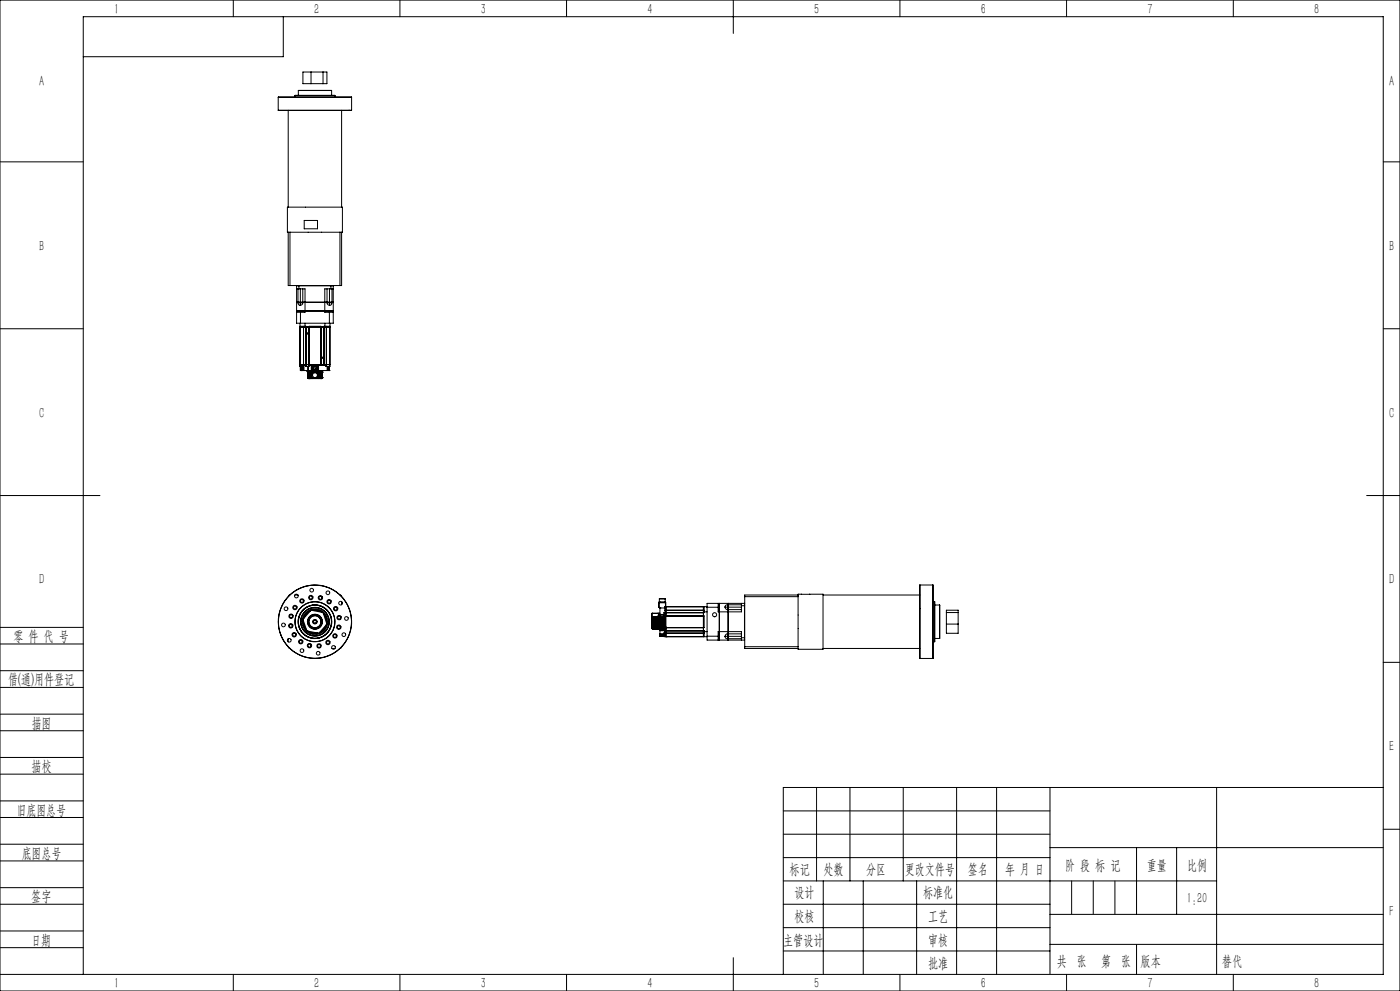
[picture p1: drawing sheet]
<svg xmlns="http://www.w3.org/2000/svg" width="420mm" height="297mm" viewBox="0 0 420 297" stroke-linecap="round" stroke-linejoin="round" font-family="sans-serif">
<defs><g id="words">
<g font-size="4.4">
<text x="34.2" y="4.1">1</text>
<text x="94.2" y="4.1">2</text>
<text x="144.2" y="4.1">3</text>
<text x="194.2" y="4.1">4</text>
<text x="244.2" y="4.1">5</text>
<text x="294.2" y="4.1">6</text>
<text x="344.2" y="4.1">7</text>
<text x="394.2" y="4.1">8</text>
<text x="11.7" y="25.9">A</text>
<text x="416.7" y="25.9">A</text>
<text x="11.7" y="75.1">B</text>
<text x="416.7" y="75.1">B</text>
<text x="11.7" y="125.1">C</text>
<text x="416.7" y="125.1">C</text>
<text x="11.7" y="175.1">D</text>
<text x="416.7" y="175.1">D</text>
<text x="4" y="192">零 件 代 号</text>
<text x="2.5" y="205.1">借(通)用件登记</text>
<text x="9.5" y="218.1">描图</text>
<text x="416.7" y="225.1">E</text>
<text x="9.5" y="231.1">描校</text>
<text x="5" y="244.2">旧底图总号</text>
<text x="6.5" y="257.2">底图总号</text>
<text x="236.9" y="261.9">标记</text>
<text x="247.1" y="261.9">处数</text>
<text x="259.9" y="261.9">分区</text>
<text x="271.5" y="261.9">更改文件号</text>
<text x="290.4" y="261.9">签名</text>
<text x="301.5" y="261.9">年 月 日</text>
<text x="319.5" y="260.6">阶 段 标 记</text>
<text x="344" y="260.6">重量</text>
<text x="356.1" y="260.6">比例</text>
<text x="238.3" y="268.9">设计</text>
<text x="276.9" y="268.9">标准化</text>
<text x="9.4" y="270.1">签字</text>
<text x="356" y="270.7">1:20</text>
<text x="416.8" y="274.4">F</text>
<text x="238.3" y="276.1">校核</text>
<text x="278.4" y="276">工艺</text>
<text x="9.4" y="283.2">日期</text>
<text x="234.9" y="283.3">主管设计</text>
<text x="278.4" y="283.3">审核</text>
<text x="278.4" y="290.2">批准</text>
<text x="317.1" y="289.4">共 张</text>
<text x="330.3" y="289.4">第 张</text>
<text x="342.1" y="289.4">版本</text>
<text x="34.2" y="296.1">1</text>
<text x="94.2" y="296.1">2</text>
<text x="144.2" y="296.1">3</text>
<text x="194.2" y="296.1">4</text>
<text x="244.2" y="296.1">5</text>
<text x="294.2" y="296.1">6</text>
<text x="344.2" y="296.1">7</text>
<text x="394.2" y="296.1">8</text>
</g>
<text font-size="4.4" fill="#0a0605" x="366.6" y="289.4">替代</text>
</g></defs>
<g fill="none" stroke="#000" stroke-width=".3">
<path d="M0 0h420v297h-420zM70 0v5M85 5v12h-60M120 0v5M170 0v5M220 0v10M270 0v5M320 0v5M370 0v5M83.5 29.1h22M83.5 33.1h22M83.5 33.1h21.9"/>
<path d="M83.5 29.1v4M86.5 33.1v29M88.5 28.6h12M88.5 28.6v.5M89.5 27.1h10M89.5 27.1v1.5M90.9 21.6h7.2v3.5h-7.2zM93.3 21.6v3.5M96.9 21.6v3.5M99.5 27.1v1.5M100.5 28.6v.5M102.5 33.1v29"/>
<path d="M105.4 29.1h-21.9M105.4 29.1h.1M105.5 29.1v4M105.5 33.1h-.1M0 48.5h25M415 48.5h5M86.5 69.6h-.3v-7.5h16.5v7.5h-.2M86.5 69.6h.5M86.5 69.6v16h.5M87 69.6h15M87 69.6v16M91.3 66.1h3.9v2.5h-3.9z"/>
<path d="M102 69.6h.5M102 69.6v16M102.5 69.6v16h-.5M0 98.5h25M87 85.6h15M89 85.7v11.2h1.1M89 93.6h1.1M89 93.2h11M89 90.6h11M89 85.7h.7M89 86.6h.7M89 85.6v.1"/>
<path d="M89.4 90.7l.2 .6 .5 .2M89.4 86.6v4.1M89.4 90.7h.7M89.7 85.7h10.3M89.7 86.6h1.8v7h-1.4M89.7 85.7v.9M89.7 85.6v.1M90 97.8h1.5M90 96.9l.1 12.9M90 98h1.1M90.1 90.7v.8M90.1 90.7h.7"/>
<path d="M90.1 86.6v4.1M90.1 93.6v3.3M90.1 96.9h8.7M90.8 90.7l-.1 .5-.6 .3M90.8 86.6v4.1M91.1 98h.7M91.1 98h.1M91.1 97.8v13.3M91.5 97.8h.3l.1 12M91.5 96.9v.9M91.8 98h.9M91.8 98h.1"/>
<path d="M91.8 98v11.3M92.7 98h3.5M92.7 98v11.3M96.2 98h1M96.2 98v11.3M97.2 98h.1M97.2 98h.7M97.5 97.8h1.5M97.5 96.9v.9M97.5 97.8h-.3v11.7M97.9 97.8v11.7M97.9 98v11.5"/>
<path d="M97.9 98h1.1M98.1 90.7l.2 .5 .5 .3M98.1 90.7h.7M98.1 86.6v4.1M98.8 93.6h1.2M98.8 93.6v3.3M98.8 90.7v.8M98.8 86.6v4.1M98.8 90.7h.8M99 98v11.3M99 96.9v12.9h-1.2v-.3M99.3 86.6h.7"/>
<path d="M99.3 86.6h-1.9v7h1.4M99.3 85.6v1M99.6 90.7l-.2 .5-.6 .3M99.6 86.6v4.1M99.9 85.6l.1 .1M100 85.7v11.2h-1.2M415 98.5h5M90 109.5h1M90 109.3h.1M90 109.3h1M90.1 109.3v1.8M90.1 109.8h.1"/>
<path d="M90.1 111.1h.1M90.1 109.5v1.6M90.2 111.1h.1M90.2 109.5v1.6M90.3 111.1h.2M90.3 109.5v1.6M90.3 109.5v1.6l.1-1.6M90.5 111.1h.1M90.5 109.5v1.6M90.6 111.1h.1M90.6 109.5v1.6M90.7 111.1h.1"/>
<path d="M90.7 109.5v1.6M90.8 111.1h.1M90.8 109.5v1.6M90.9 111.1h.1M90.9 109.5v1.6M91 111.1h.1M91 109.5v1.6M91 109.5h.1M91.1 109.3h.1M91.1 111.1h.1M91.1 109.5h.6M91.1 109.3h.6"/>
<path d="M91.2 111.1h1.1M91.2 109.5v1.6M91.7 109.5h.1M91.7 109.3h.1M91.8 109.3h.1M91.8 109.3h.9M91.9 109.3v.5M91.9 109.8h.7M92.2 111.4v.1M92.2 111.1l1.2 .1M92.2 111.3h1.2M92.2 111.4h1.2"/>
<path d="M92.2 111.3v.1M92.2 111.3h.1M92.2 111.5h1.2M92.2 111.2v.1M92.3 111.5h.1M92.3 111.1h.2M92.3 109.8v1.3M92.3 113.2l.3 .2M92.3 113.2h.1M92.3 111.5v1.7M92.4 111.5h.1M92.4 113.2l.2 .2"/>
<path d="M92.4 111.5h.7M92.4 111.5v1.7M92.5 113.2l.1 .2M92.5 111.5h.1M92.5 113.2h.1M92.5 113.2l.2 .2M92.5 111.5v1.7M92.5 111.1h.9M92.5 109.8v1.3M92.6 111.5h-.1M92.6 113.4h.1M92.6 113.4h.2"/>
<path d="M92.6 109.3v.5M92.7 111.5h.1M92.7 109.3h.1M92.7 113.4h.1M92.7 109.5h.2M92.7 109.3h.2M92.7 113.2l.3 .2M92.7 113.2h.1M92.7 111.5v1.7M92.8 111.5h.1M92.8 113.2l.2 .2M92.8 113.2h.1"/>
<path d="M92.8 113.4h.1M92.9 111.5h.1M92.9 113.2l.1 .2M92.9 109.5h.5M92.9 109.3h3.2M92.9 109.3v.2M92.9 111.5v1.7M92.9 113.4h.1M93 113.4h.1M93 113.4h.2M93.1 111.5h.1M93.1 113.4h-.1"/>
<path d="M93.1 113.4h.1M93.1 111.5v1.9M93.1 111.5h.3M93.1 113.4h.3M93.2 113.4h.3M93.4 111.5h.1M93.4 111.3l.1 .1M93.4 111.3v-2h2.1l.1 2M93.4 113.4h.1M93.4 111.4h.1M93.4 111.4v.1M93.4 111.4v2"/>
<path d="M93.5 113.4h.1M93.5 111.4h.1M93.5 113.4h2M93.5 111.4h2M93.6 109.5l1.8-.1v1.8l-1.8 .1zM93.6 111.5l1.8 .1v1.8l-1.9-.1zM95.5 113.4h.1M95.5 111.4h.1M95.5 111.4v2M95.5 111.5h.1M95.5 113.4h.3M95.6 111.3h1.2"/>
<path d="M95.6 111.5h-.1M95.6 111.5h1.1M95.6 113.4h-.1M95.6 111.5h.1M95.6 111.5h.2M95.6 113.4h.2M95.6 111.3l-.1 .1M95.6 109.5h.5M95.6 111.1h2.5M95.6 111.2h1.2M95.6 111.4h.1M95.6 111.4h1.2"/>
<path d="M95.6 111.4l-.1 2M95.8 113.4h.2M95.8 111.5h.1M95.8 113.4h.1M95.8 111.5v1.9M95.9 113.4h.1M95.9 111.5h.7M95.9 111.5v1.9M96 113.4h.1M96.1 113.4h.1M96.1 111.5h.1M96.1 113.2h.1"/>
<path d="M96.1 113.2l-.1 .2M96.1 109.5h.2M96.1 109.3h.2M96.1 109.3v.2M96.1 111.5v1.7M96.2 113.4h.1M96.2 113.4h.2M96.2 111.5h.1M96.2 113.2h.1M96.2 111.5v1.7M96.2 113.2l-.2 .2M96.3 111.5h-.1"/>
<path d="M96.3 113.4h.1M96.3 109.5v-11.7h-3.6l-.1 12M96.3 109.5h.1M96.3 109.3h.1M96.3 109.3h.9M96.3 109.3v.2M96.3 109.5h.8M96.4 113.4h.1M96.4 111.5h.1M96.4 113.2h.1M96.4 113.2l-.2 .2M96.4 111.5v1.7"/>
<path d="M96.5 113.2l-.2 .2M96.5 111.5h.1M96.5 113.2h.1M96.6 111.5h-.1M96.6 111.5h.1M96.6 113.2h.1M96.6 113.2l-.2 .2M96.6 111.5v1.7M96.8 111.3h.1M96.8 111.4h.1M96.8 111.1v.3M97.1 109.5h.1"/>
<path d="M97.1 109.3v.2M97.2 109.5h.1M97.2 109.3h.1M97.3 109.5h.6M97.3 109.3h1.7M97.3 109.3v.2M98.1 111.1h.1M98.1 109.8v1.3M98.2 111.1h.3M98.2 109.8v1.3M98.5 111.1h.1M98.5 109.8v1.3"/>
<path d="M98.6 109.8v1.3M98.6 111.1h.1M98.7 111.1h.1M98.7 109.8v1.3M98.8 111.1h.1M98.9 109.3l-.1 1.8M99 109.3h.1M0 148.5h30M410 148.5h10M86.9 178.3l-.4 .5M88.4 178.3h1M102 178.3l.5 .5"/>
<path d="M197.8 179.5h1.8M197.8 179.5v.9M199.6 179.5v.9M223.4 178.8h16M223.4 178.8v15M239.4 178.3v-.2h7.5v16.5h-7.5v-.3M239.4 178.8v15M239.4 178.3v.5M239.4 178.3h-16v.5M246.9 178.3h29M276 175.3v22M276 175.3h3.9"/>
<path d="M279.9 175.3v22M0 188h25M0 193h25M86.5 191.4v1M86.5 193.9l.4 .4M91 185.8l.1 1.5 .9 1.6M91 185.9l.2 1.6 .8 1.2M92.3 189.1l1.4 .7h1.7M92.4 189.2l1.3 .6 1.6-.1M93.1 183.1l-1.2 .9-.8 1.3M93.1 183.1l-1.3 .9-.7 1.5M93.3 182.9l3.6 .7 1.2 3.4-2.4 2.8-3.6-.7-1.2-3.5z"/>
<path d="M93.5 182.9l1.7-.1 1.5 .7M93.7 182.9h1.6l1.3 .6M94 184.3l1-.1v.3M94 184.4a2.02 2.02 0 0 0-1.2 3.1 2.02 2.02 0 0 0 3.3 0 2.02 2.02 0 0 0-1.1-3.1M94 184.3v.2M94.2 184.2h.6M97 183.8l.8 1.2 .2 1.8M97 183.9l.9 1.5 .1 1.3M97.8 187.3l-.9 1.5-1 .7M97.9 187.2l-.6 1.4-1.5 1M99.6 194.3h.9M102.5 193.9l-.5 .4"/>
<path d="M102.5 180.3v.9M195.5 186.6h.3M195.5 187.1l.3 .1M195.5 187.5l.3 .2M195.5 187.9l.3 .2M195.5 188.2l.3 .1M195.5 186.1h.1M195.5 186.6h.1M195.5 187l.3 .1M195.5 185.6l.1 .1M195.5 185.6h.1M195.5 186.1l.1 .1"/>
<path d="M195.5 186.4h.1M195.5 186.4v.1M195.5 186.2h.1M195.5 186.1v.1M195.5 186.6l.1 .1M195.5 187h.1M195.5 186.9h.1M195.5 185.2h.1M195.5 187.5h.1M195.5 185.6v.2M195.5 186.9v.1M195.5 187.3h.1"/>
<path d="M195.5 185.2v.1M195.5 187.3v.1M195.5 184.9v.2M195.5 187.6l.1 .1M195.5 187.9h.1M195.5 187.6v.2M195.5 184.9h.1M195.5 183.9h.1M195.5 188.1v.1M195.5 188.1h.1M195.5 188.1l.3 .2M195.5 188h.1"/>
<path d="M195.5 187.9v.1M195.5 188.2l.3 .3M195.5 188.2l.3 .2M195.5 188.2h.1M195.5 187.1h.1M195.5 183.9v1M195.5 185.1v.1M195.5 185.3v.3M195.5 185.8v.3M195.5 186.2v.2M195.5 186.5v.4M195.5 187v.3"/>
<path d="M195.5 187.4v.2M195.5 187.8v.1M195.5 188v.2M195.6 183.8l-.1 .1M195.6 183.8h2M195.6 183.8h.2M195.6 186.5l.2 .1M195.6 186.5l-.1 .1M195.6 186.5h.1M195.6 187l.2 .1M195.6 187h-.1M195.6 185.7h.1"/>
<path d="M195.6 186.5h-.1M195.6 186.4v.1M195.6 186.2h.1M195.6 186l-.1 .1M195.6 186.2v.2M195.6 185.7v.3M195.6 185.7l-.1 .1M195.6 186.7v.2M195.6 187.5l.2 .1M195.6 187.5h-.1M195.6 186.9v.1M195.6 185.3h-.1"/>
<path d="M195.6 187.4h-.1M195.6 185.2v.1M195.6 187.3v.1M195.6 184.9h-.1M195.6 187.8l.2 .2M195.6 187.8l-.1 .1M195.6 187.7l-.1 .1M195.6 187.7h.1M195.6 184.9h.1M195.6 183.8v.1M195.6 188.1l.2 .2M195.6 186.1h.1"/>
<path d="M195.6 186h.1M195.6 186.7h.1M195.6 185.3v.2M195.6 187.1v.2M195.6 184.9v.1M195.6 187.6v.1M195.6 188h.1M195.6 186h1.9M195.6 186.7h1.9M195.6 187.7h1.9M195.6 183.8v1.1M195.6 185.2h.1"/>
<path d="M195.6 187h.1M195.6 187.4v.1M195.6 187.7v.1M195.6 188v.1M195.6 186.2h1.9M195.6 186.5h1.9M195.6 187h1.9M195.6 185.7h1.9M195.6 186.4h1.9M195.6 186.9h1.9M195.6 187.4h1.9M195.6 185.2h1.9"/>
<path d="M195.6 185.3h1.9M195.6 187.3h1.9M195.6 184.9h1.9M195.6 183.9h2M195.8 186l-.3 .1M195.8 185.5l-.3 .1M195.8 185l-.3 .1M195.8 186.1h-.3M195.8 186.1h-.2M195.8 186.6h.1M195.8 187.1h.1M195.8 185.6l-.2 .1"/>
<path d="M195.8 185.5v.1M195.8 187.6h.1M195.8 185l-.3 .2M195.8 185.1l-.2 .1M195.8 185v.1M195.8 188h.1M195.8 188.1h.1M195.8 188.3h.1M195.8 188.4v.1M195.8 188.5h.1M195.8 186h.1M195.8 185.5h.1"/>
<path d="M195.8 187.2h.1M195.8 185h.1M195.8 187.7h.1M195.8 185.5h1.7M195.8 187.2h1.7M195.8 185h1.7M195.8 188h1.7M195.8 188.3h1.7M195.8 188.5h1.7M195.8 183.8h.1M195.8 186v.1M195.8 187.1v.1"/>
<path d="M195.8 186.1h1.7M195.8 186.6h1.7M195.8 187.1h1.7M195.8 185.1h1.7M195.8 187.6h1.7M195.8 188.4h1.7M197.4 183.8h.1M197.5 186.7h.1M197.5 187.2v.1M197.5 185h.1M197.5 187.7h.1M197.5 188.1h.1"/>
<path d="M197.5 188.3v.1M197.5 188.5h.1M197.5 186.1h.1M197.5 186.1v.1M197.5 186.5v.1M197.5 186.6h.1M197.5 186h.1M197.5 186.2h.1M197.5 186.4v.1M197.5 185.5h.1M197.5 185.5v.1M197.5 185.6h.1"/>
<path d="M197.5 187.1h.1M197.5 187.1v.1M197.5 185.7h.1M197.5 186.9v.1M197.5 186.2v.2M197.5 186.5h.1M197.5 186.7v.2M197.5 185.7v.3M197.5 185v.1M197.5 185.1h.1M197.5 187.6h.1M197.5 187.6v.1"/>
<path d="M197.5 185.2v.1M197.5 187.3v.1M197.5 187.4h.1M197.5 188h.1M197.5 184.9h.1M197.5 184.4h.1M197.5 188.3h.1M197.5 188.4h.1M197.5 188.4v.1M197.5 187.2h.1M197.5 185.3v.2M197.5 184.9v.1"/>
<path d="M197.5 184.4v.5M197.5 185v.3M197.5 185.5v.2M197.5 186v.2M197.5 186.5v.2M197.5 186.9v.3M197.5 187.4v1M197.5 184.4l.1 4.2M197.5 185.9v.1M197.5 185.4v.1M197.5 187v.1M197.5 187.5v.1"/>
<path d="M197.5 188.2v.1M197.5 183.8h.1M197.6 184.3l-.1 .1M197.6 184.3h.1M197.6 183.9h.1M197.6 183.8v.1M197.6 184.3v4.3M197.6 183.8l.1 .1M197.7 184h.1M197.7 183.9l-.1 .4M197.7 184.3h-.1M197.7 184v.3"/>
<path d="M197.7 184.2l.1 4.4M197.7 180.6v1.4M197.7 180.6h.2M197.7 184.2h.3M197.7 182l.3 .2M197.7 180.6h1.9M197.8 184.2v4.4zM197.8 184.2v4.4M197.9 180.4h-.2v1.6M197.9 180.4v.2M197.9 180.4h1.5M198 186.4v.2"/>
<path d="M198 186.1v.1M198 186.9v.1M198 185.7v.1M198 187.3v.1M198 185.2v.2M198 186.2v.2M198 186.6v.3M198 185.8v.3M198 187v.3M198 185.4v.3M198 187.6v.2M198 184.9v.1"/>
<path d="M198 187.4v.2M198 185v.2M198 187.8v.3M198 184.4v.5M198 188.1v.1M198 188.2v.3M198 184.1v.3M198 188.5v.3M198 182.2v1.9M198 188.8v.2M198 189v1M198 190v.1"/>
<path d="M198 190.1v.2M198 190.4v.1M198 182.2h.1M198 190.5v.1M198 190.6h.1M198 190.6v.1M198 190.7h1.8M198 187.6h1.5M198 188.1h1.5M198 188.5h1.5M198 190.4h1.2M198 190.6h1.2"/>
<path d="M198 190.7h1.2M198 183.8h-.3v.4M198 186.1h1.5M198 186.6h1.5M198 187h1.5M198 185.7h1.5M198 186.4h1.5M198 186.2h1.5M198 186.9h1.5M198 185h1.5M198 187.4h1.5M198 185.2h1.5"/>
<path d="M198 184.9h1.5M198 188.2h1.8M198 185.8h1.5M198 187.3h1.5M198 185.4h1.5M198 187.8h1.5M198 184.4h1.2M198 184.1h1.2M198 182.2h1.5M198 188.8h1.5M198 189h1.5M198 190h1.2"/>
<path d="M198 190.1h1.2M198 190.3h1.2M198 190.3v.2M198 190.5h1.2M199.2 184.5l12 .1v3.5h-11.7M199.2 183.7h.6M199.2 183.7v.8M199.2 184.5h11.8M199.4 180.6h.2M199.4 180.4h.2v1.4M199.4 180.4v.2M199.5 188.1v.8"/>
<path d="M199.5 188.9v.2M199.5 184.6v.1M199.5 187.9v.2M199.5 183.6h.1M199.5 189.1h.1M199.5 182.9v.7M199.5 189.1v.6M199.5 182.8v.1M199.5 189.7l.3 .1M199.5 189.6h-.3v1.2h12.9M199.5 188.6h-1.9M199.5 189.1h11.7v.2"/>
<path d="M199.5 189.7l11.7 .1M199.5 187.9h.3M199.5 184.7h.3M199.5 181.9v.9M199.5 184.7v3.2M199.5 188.9h.3M199.5 182.8l11.5 .1M199.5 181.9h.3M199.6 180.6l.1 1.2M199.8 183.6v1.1M199.8 187.9v.2M199.8 183.6h.1"/>
<path d="M199.8 189.1h.1M199.8 181.9v1.7M199.8 189.1v.7M199.8 188.1h.1M199.8 189v.1M199.8 181.8v.1M199.8 190.8h.1M199.8 188.1h11.2M199.8 184.7v3.2M199.8 188.1v.9M199.8 189.8v1M199.8 189h11.2"/>
<path d="M199.8 181.9h11.2M211 184.6v3.5M211 189.1v.7M211 182.9v.7M211 188.1v1M211 189.1h.1M211 183.6h.1M211 189.8h.1M211 181.8v1.1M211 183.6v1M211 189.8v1M211.2 181.8v1.6"/>
<path d="M211.2 189.3v1.5M211.2 183.4v.2l-12 .1M211.2 183.4h.9M211.2 189.3h.9M211.2 182.9h-11.7M212.1 181.8l-12.6 .1M212.1 190.7v1.1h11.2M212.1 190.7h3.3M212.1 182h3.3M212.1 182v8.7M215.4 190.7v1.1M215.4 180.8v1.2"/>
<path d="M215.4 190.7v-1.4h7v1.8M215.8 180.8v11M217.5 182l.2 .5 .6 .2M217.5 190.7l.2 .5 .6 .2M217.5 182h.8M217.5 190.7h.8M218.3 181.3l-.7 .2-.1 .5M218.3 190l-.6 .2-.2 .5M218.3 190v.7M218.3 182v.7M218.3 190.7h4.1M218.3 190h4.1"/>
<path d="M218.3 182h4.1M218.3 182.7h4.1M218.3 181.3h4.1M218.3 191.4h4.1M218.3 181.3v.7M218.3 190.7v.7M218.4 180.8v11M222.4 180.8v.7M222.4 191.1v.7M222.4 181.5v1.9h-7v-1.4M222.4 191.1h.9M222.4 181.5h.9"/>
<path d="M223.3 180.8h-11.2v1.2M223.3 180.8v.7M223.3 191.1v.7M223.3 181.5v9.6M223.3 181.5l.1 .1M223.3 180.8l.1 .1M223.4 193.8v.5h16M223.4 191.8h-.1M223.4 191.1h-.1M223.4 193.8h16M239.4 193.8v.5M246.9 194.3h29"/>
<path d="M276 197.3h3.9M279.9 180.3h.5M279.9 192.3h.5M280.4 180.3v12M280.4 181.3h1.5M280.4 191.3h1.5M281.9 181.3v10M283.9 187h3.5M283.9 183.6h3.5M283.9 182.9h3.5v6.9h-3.5zM415 198.5h5M0 206h25"/>
<path d="M0 201h25M0 219h25M0 214h25M0 232h25M0 227h25M245 236v28M255 236v28M271 236v28M287 236v56M299 236v56M315 236v56M365 236v56"/>
<path d="M415 236h-180v56M0 245h25M0 240h25M0 258h25M0 253h25M235 243h80M235 250h80M235 257h80M315 254h100M341 254v20M353 254v20M415 248.5h5"/>
<path d="M0 271h25M0 266h25M0 279h25M235 271h80M235 264h130M235 278h80M247 264v28M259 264v28M275 264v28M315 274h100M0 284h25M0 292h415v-287h-390v287"/>
<path d="M70 292v5M120 292v5M170 292v5M220 287v10M235 285h80M270 292v5M315 283h100M320 292v5M370 292v5"/>
<circle cx="92.2" cy="100" r=".18"/>
<circle cx="93.7" cy="111.7" r=".08"/>
<circle cx="93.7" cy="113.2" r=".08"/>
<circle cx="93.8" cy="109.6" r=".08"/>
<circle cx="93.8" cy="111.1" r=".08"/>
<circle cx="94" cy="110.3" r=".15"/>
<circle cx="94.3" cy="109.9" r=".08"/>
<circle cx="94.3" cy="110.7" r=".08"/>
<circle cx="94.5" cy="110.3" r=".83"/>
<circle cx="94.5" cy="112.4" r=".72"/>
<circle cx="94.5" cy="110.3" r=".88"/>
<circle cx="94.5" cy="110.3" r=".72"/>
<circle cx="94.7" cy="109.9" r=".15"/>
<circle cx="94.7" cy="110.7" r=".15"/>
<circle cx="94.9" cy="110.3" r=".07"/>
<circle cx="95.2" cy="109.6" r=".08"/>
<circle cx="95.2" cy="111.1" r=".08"/>
<circle cx="95.2" cy="111.7" r=".08"/>
<circle cx="95.2" cy="113.2" r=".08"/>
<circle cx="96.7" cy="107.2" r=".17"/>
<circle cx="88.9" cy="178.6" r=".55"/>
<circle cx="93.3" cy="179.1" r=".44"/>
<circle cx="93.3" cy="179.1" r=".65"/>
<circle cx="93.5" cy="176.9" r=".54"/>
<circle cx="96.1" cy="179.2" r=".44"/>
<circle cx="96.1" cy="179.2" r=".65"/>
<circle cx="98.4" cy="177.7" r=".54"/>
<circle cx="85" cy="187.3" r=".55"/>
<circle cx="85.8" cy="182.4" r=".55"/>
<circle cx="86.8" cy="191.9" r=".56"/>
<circle cx="87.2" cy="187.6" r=".66"/>
<circle cx="87.2" cy="187.5" r=".43"/>
<circle cx="87.3" cy="184.7" r=".65"/>
<circle cx="87.3" cy="184.7" r=".44"/>
<circle cx="88.3" cy="190.2" r=".66"/>
<circle cx="88.3" cy="190.2" r=".43"/>
<circle cx="88.5" cy="182.1" r=".44"/>
<circle cx="88.5" cy="182.1" r=".66"/>
<circle cx="90.2" cy="192.3" r=".44"/>
<circle cx="90.2" cy="192.3" r=".65"/>
<circle cx="90.6" cy="180.1" r=".44"/>
<circle cx="90.6" cy="180.1" r=".65"/>
<circle cx="90.6" cy="195" r=".56"/>
<circle cx="92.8" cy="193.5" r=".44"/>
<circle cx="92.9" cy="193.5" r=".65"/>
<circle cx="94.5" cy="186.3" r="2.13"/>
<circle cx="94.5" cy="186.3" r="3.9"/>
<circle cx="94.5" cy="186.3" r=".43"/>
<circle cx="94.5" cy="186.3" r="10.9"/>
<circle cx="94.5" cy="186.3" r="4.3"/>
<circle cx="94.5" cy="186.3" r="5.1"/>
<circle cx="94.5" cy="186.3" r="6"/>
<circle cx="94.5" cy="186.3" r="11"/>
<circle cx="94.5" cy="186.3" r=".52"/>
<circle cx="94.5" cy="186.3" r="1.86"/>
<circle cx="94.5" cy="186.3" r=".66"/>
<circle cx="94.5" cy="186.3" r="5"/>
<circle cx="94.5" cy="186.3" r="2.26"/>
<circle cx="94.5" cy="186.3" r="5.9"/>
<circle cx="94.5" cy="186.3" r="1.77"/>
<circle cx="95.5" cy="195.8" r=".54"/>
<circle cx="95.7" cy="193.6" r=".65"/>
<circle cx="95.7" cy="193.6" r=".44"/>
<circle cx="98.4" cy="192.5" r=".65"/>
<circle cx="98.4" cy="192.6" r=".44"/>
<circle cx="98.7" cy="180.4" r=".43"/>
<circle cx="98.7" cy="180.3" r=".65"/>
<circle cx="100.1" cy="194" r=".55"/>
<circle cx="100.5" cy="190.6" r=".65"/>
<circle cx="100.5" cy="190.6" r=".44"/>
<circle cx="100.7" cy="182.4" r=".43"/>
<circle cx="100.7" cy="182.4" r=".65"/>
<circle cx="101.6" cy="188" r=".44"/>
<circle cx="101.6" cy="188" r=".66"/>
<circle cx="101.7" cy="185.1" r=".43"/>
<circle cx="101.7" cy="185.1" r=".65"/>
<circle cx="102.2" cy="180.8" r=".54"/>
<circle cx="103.2" cy="190.2" r=".55"/>
<circle cx="103.9" cy="185.4" r=".56"/>
<circle cx="214.4" cy="184.2" r=".62"/>
</g>
<path d="M321.5 264v10M328 264v10M334.5 264v10M341 283v9" fill="none" stroke="#0a0605" stroke-width=".3"/>
<use href="#words"/>
</svg>
